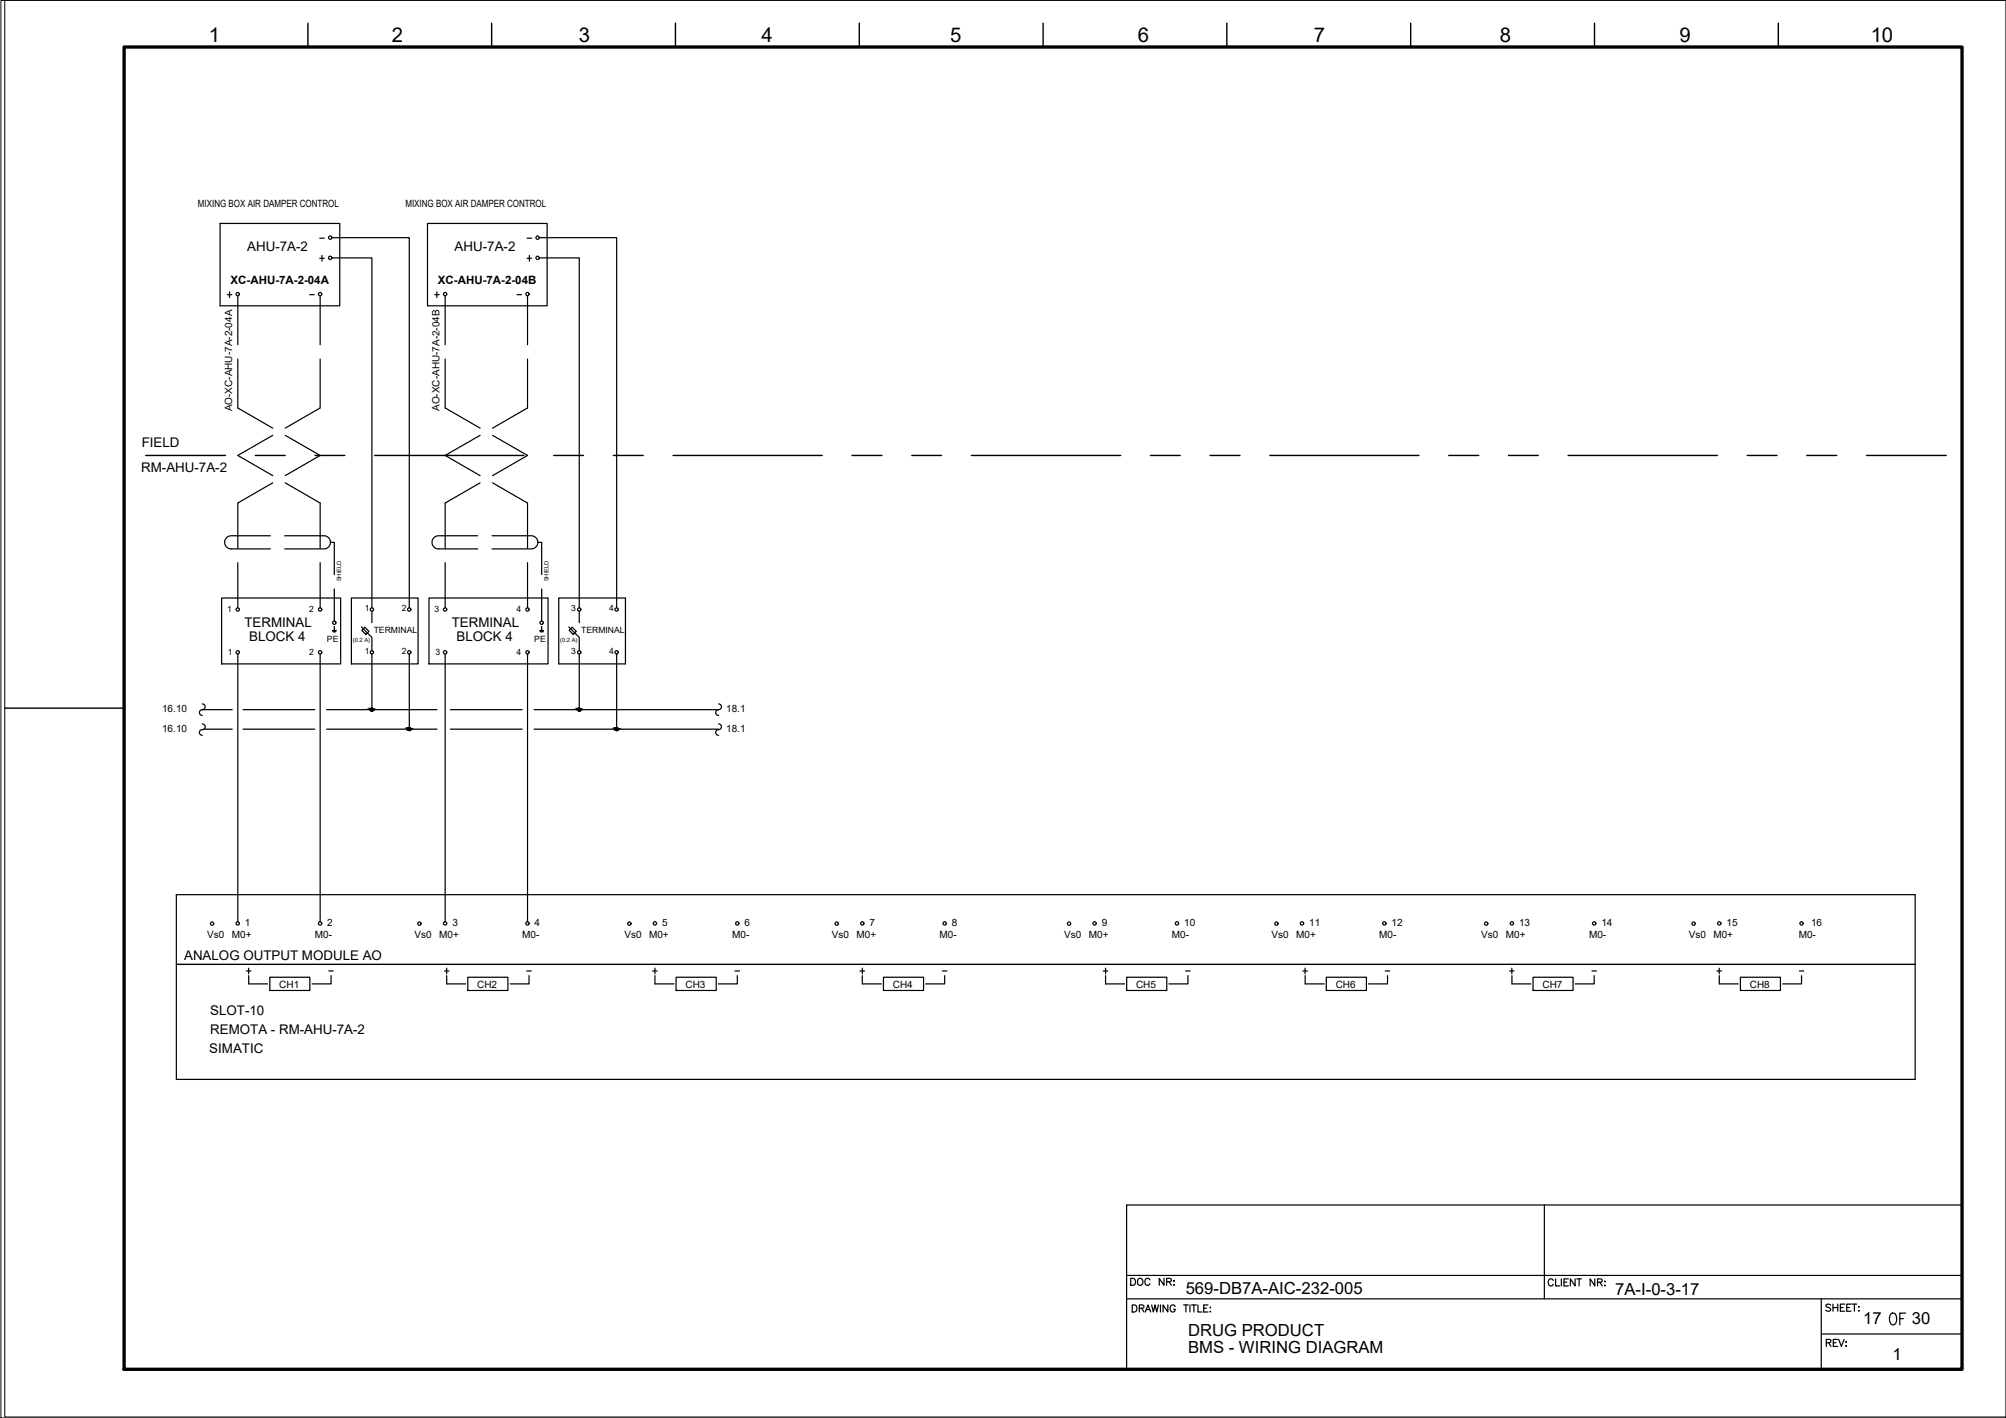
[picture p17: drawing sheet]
<svg xmlns="http://www.w3.org/2000/svg" width="420mm" height="297mm" viewBox="0 0 420 297" stroke-linecap="round" stroke-linejoin="round" font-family="sans-serif">
<defs><g id="words">
<text font-size="5.7" x="394.8" y="278.7">OF</text>
<g font-size="4.4">
<text x="236" y="270.6">DOC NR:</text>
<text x="381.7" y="283.3">REV:</text>
</g>
<g font-size="4.3">
<text x="43.8" y="8.8">1</text>
<text x="82.1" y="8.8">2</text>
<text x="121.3" y="8.8">3</text>
<text x="159.5" y="8.8">4</text>
<text x="199" y="8.8">5</text>
<text x="238.3" y="8.8">6</text>
<text x="275.2" y="8.8">7</text>
<text x="314.1" y="8.8">8</text>
<text x="351.7" y="8.8">9</text>
<text x="391.8" y="8.8">10</text>
</g>
<text font-size="4" x="46.6" y="63.5">+</text>
<g font-size="3.5">
<text x="248.3" y="271">569-DB7A-AIC-232-005</text>
<text x="338.3" y="271.2">7A-I-0-3-17</text>
<text x="248.8" y="279.9">DRUG PRODUCT</text>
<text x="390.2" y="277.4">17</text>
<text x="400.4" y="277.4">30</text>
<text x="248.8" y="283.5">BMS - WIRING DIAGRAM</text>
<text x="396.4" y="284.8">1</text>
</g>
<g font-size="2.8">
<text x="51.8" y="52.6">AHU-7A-2</text>
<text x="95.2" y="52.6">AHU-7A-2</text>
<text x="29.7" y="93.7">FIELD</text>
<text x="29.6" y="98.8">RM-AHU-7A-2</text>
<text x="51.2" y="131.4">TERMINAL</text>
<text x="94.6" y="131.4">TERMINAL</text>
<text x="52.2" y="134.3">BLOCK 4</text>
<text x="95.6" y="134.3">BLOCK 4</text>
<text x="38.6" y="201.1">ANALOG OUTPUT MODULE AO</text>
<text x="44" y="212.5">SLOT-10</text>
<text x="43.8" y="220.5">SIMATIC</text>
<text x="44" y="216.7">REMOTA - RM-AHU-7A-2</text>
</g>
<g font-size="2.6">
<text x="66" y="51.2">-</text>
<text x="109.4" y="51.2">-</text>
<text x="63.9" y="62.8">-</text>
<text x="107.2" y="62.8">-</text>
<text x="68.1" y="204.6">-</text>
<text x="109.4" y="204.6">-</text>
<text x="153.1" y="204.6">-</text>
<text x="196.5" y="204.6">-</text>
<text x="247.3" y="204.6">-</text>
<text x="289.3" y="204.6">-</text>
<text x="332.7" y="204.6">-</text>
<text x="376.1" y="204.6">-</text>
</g>
<g font-size="2.4">
<text x="48.3" y="59.5">XC-AHU-7A-2-04A</text>
<text x="91.7" y="59.5">XC-AHU-7A-2-04B</text>
</g>
<g font-size="2.1">
<text x="41.5" y="43.4">MIXING BOX AIR DAMPER CONTROL</text>
<text x="84.9" y="43.4">MIXING BOX AIR DAMPER CONTROL</text>
<text x="48.6" y="86.2" transform="rotate(-90 48.6 86.2)">AO-XC-AHU-7A-2-04A</text>
<text x="92.1" y="86.1" transform="rotate(-90 92.1 86.1)">AO-XC-AHU-7A-2-04B</text>
<text x="34" y="149.2">16.10</text>
<text x="152.1" y="149.2">18.1</text>
<text x="34" y="153.4">16.10</text>
<text x="152.1" y="153.4">18.1</text>
<text x="43.4" y="196.5">Vs0</text>
<text x="48.6" y="196.5">M0+</text>
<text x="51.3" y="193.9">1</text>
<text x="66" y="196.5">M0-</text>
<text x="68.5" y="193.9">2</text>
<text x="86.8" y="196.5">Vs0</text>
<text x="92" y="196.5">M0+</text>
<text x="94.7" y="193.9">3</text>
<text x="109.4" y="196.5">M0-</text>
<text x="112" y="193.9">4</text>
<text x="130.8" y="196.5">Vs0</text>
<text x="136" y="196.5">M0+</text>
<text x="138.7" y="193.9">5</text>
<text x="153.4" y="196.5">M0-</text>
<text x="155.9" y="193.9">6</text>
<text x="174.2" y="196.5">Vs0</text>
<text x="179.4" y="196.5">M0+</text>
<text x="182.1" y="193.9">7</text>
<text x="196.8" y="196.5">M0-</text>
<text x="199.4" y="193.9">8</text>
<text x="222.9" y="196.5">Vs0</text>
<text x="228" y="196.5">M0+</text>
<text x="230.8" y="193.9">9</text>
<text x="245.4" y="196.5">M0-</text>
<text x="248" y="193.9">10</text>
<text x="266.3" y="196.5">Vs0</text>
<text x="271.5" y="196.5">M0+</text>
<text x="274.2" y="193.9">11</text>
<text x="288.9" y="196.5">M0-</text>
<text x="291.5" y="193.9">12</text>
<text x="310.3" y="196.5">Vs0</text>
<text x="315.4" y="196.5">M0+</text>
<text x="318.2" y="193.9">13</text>
<text x="332.8" y="196.5">M0-</text>
<text x="335.4" y="193.9">14</text>
<text x="353.7" y="196.5">Vs0</text>
<text x="358.9" y="196.5">M0+</text>
<text x="361.6" y="193.9">15</text>
<text x="376.7" y="196.5">M0-</text>
<text x="379.3" y="193.9">16</text>
<text x="58.5" y="206.9">CH1</text>
<text x="99.9" y="206.9">CH2</text>
<text x="143.6" y="206.9">CH3</text>
<text x="187" y="206.9">CH4</text>
<text x="238" y="206.9">CH5</text>
<text x="279.8" y="206.9">CH6</text>
<text x="323.1" y="206.9">CH7</text>
<text x="366.5" y="206.9">CH8</text>
</g>
<g font-size="1.8">
<text x="47.6" y="128.2">1</text>
<text x="64.7" y="128.3">2</text>
<text x="76.4" y="128">1</text>
<text x="84.1" y="128">2</text>
<text x="91" y="128.2">3</text>
<text x="108.2" y="128.3">4</text>
<text x="119.7" y="128">3</text>
<text x="127.6" y="128">4</text>
<text x="47.8" y="137.1">1</text>
<text x="64.7" y="137.1">2</text>
<text x="68.5" y="134.4">PE</text>
<text x="76.4" y="137">1</text>
<text x="78.3" y="132.6">TERMINAL</text>
<text x="84.1" y="137">2</text>
<text x="91.2" y="137.1">3</text>
<text x="108.2" y="137.1">4</text>
<text x="111.9" y="134.4">PE</text>
<text x="119.7" y="137">3</text>
<text x="121.7" y="132.6">TERMINAL</text>
<text x="127.6" y="137">4</text>
</g>
<g font-size="1.2">
<text x="71.5" y="121.8" transform="rotate(-90 71.5 121.8)">SHIELD</text>
<text x="114.9" y="121.8" transform="rotate(-90 114.9 121.8)">SHIELD</text>
<text x="73.9" y="134.4">(0.2 A)</text>
<text x="117.3" y="134.4">(0.2 A)</text>
</g>
</g></defs>
<!-- layer: G-TTLB-TTLB -->
<path d="M26 9.8h385v277h-385z" fill="none" stroke="#000" stroke-width=".7"/>
<!-- layer: G-TTLB-OTLN -->
<path d="M1 .1v296.7h419.1" fill="none" stroke="#000" stroke-width=".21"/>
<!-- layer: G-TTLB-INDX -->
<path d="M64.5 4.9v4.9M103 4.9v4.9M141.5 4.9v4.9M180 4.9v4.9M218.5 4.9v4.9M257 4.9v4.9M295.5 4.9v4.9M334 4.9v4.9M372.5 4.9v4.9M1 148.3h25" fill="none" stroke="#000" stroke-width=".3"/>
<!-- layer: LGSP IA4$0$LG_PLOT -->
<path d="M323.5 252.4v19.7M236 267.2h175M236 272.1h175M381.5 279.4h29.5M381.5 272.1v14.7M236 286.8h175" fill="none" stroke="#000" stroke-width=".25"/>
<!-- layer: LG_PLOT -->
<g fill="none" stroke="#000" stroke-width=".25">
<path d="M411 252.4h-175v34.4M237.2 273.4h.4a.79 .79 0 0 1 .5 .7 .79 .79 0 0 1-.5 .7h-.4zM238.6 274.1l.9-.1 .1-.2-.1-.3-.9-.1v1.4M239.1 274.1l.5 .7M239.9 274.8l.6-1.4 .5 1.4M240.1 274.3h.7M241.2 273.4l.4 1.4 .3-1.4 .4 1.4 .3-1.4M243.1 273.4v1.4M244.6 273.4v1.4l-1-1.4v1.4M246.1 273.7a.55 .55 0 0 0-.6-.4 .55 .55 0 0 0-.4 .6v.4a.53 .53 0 0 0 .5 .5 .53 .53 0 0 0 .5-.5h-.3M247.9 273.4h1M248.4 273.4v1.4"/>
<path d="M249.2 273.4v1.4M249.6 273.4h1M250.1 273.4v1.4M250.9 273.4v1.4h.9M252.1 274.1h.6M253 273.4h-.9v1.4h.9M253.4 273.9h.2zM253.4 274.8h.2zM325.3 268.2a.55 .55 0 0 0-.6-.3 .55 .55 0 0 0-.4 .5v.4a.54 .54 0 0 0 .4 .6 .54 .54 0 0 0 .6-.4M325.8 267.9v1.5h.9M327 267.9v1.5M327.6 268.6h.5"/>
<path d="M328.5 267.9h-.9v1.5h.9M329.9 267.9v1.5l-1-1.5v1.5M330.2 267.9h1M330.8 267.9v1.5M334 267.9v1.5l-.9-1.5v1.5M334.6 268.6l.8-.1 .1-.5-.9-.1v1.5M335.1 268.6l.5 .8M336.1 268.4h.1zM336.1 269.2v.2zM383.4 273.4a.56 .56 0 0 0-.5-.2 .56 .56 0 0 0-.5 .3l1 .7v.3l-.3 .2-.7-.2M383.9 273.2v1.5M383.9 273.9h1"/>
<path d="M384.9 273.2v1.5M385.5 273.9h.5M386.4 273.2h-.9v1.5h.9M386.8 273.9h.6M387.7 273.2h-.9v1.5h.9M387.9 273.2h1M388.4 273.2v1.5M389.3 273.8h.1zM389.3 274.6h.1z"/>
</g>
<!-- layer: I_LIMIT_LINE -->
<g fill="none" stroke="#000" stroke-width=".3">
<path d="M30.5 95.4h16.7M53.5 95.4h6.2M66 95.4h6.2M78.5 95.4h31.2M116 95.4h6.2M128.5 95.4h6.2M141 95.4h31.2M178.5 95.4h6.2M191 95.4h6.2M203.5 95.4h31.2M241 95.4h6.2M253.4 95.4h6.3"/>
<path d="M266 95.4h31.2M303.4 95.4h6.3M316 95.4h6.2M328.4 95.4h31.3M366 95.4h6.2M378.4 95.4h6.3M390.9 95.4h16.7"/>
</g>
<!-- layer: 0 -->
<g fill="none" stroke="#000" stroke-width=".25">
<path d="M69.5 54h8.4v73.3M69.5 49.8h16.2v77.5M112.9 54h8.4v73.3M112.9 49.8h16.3v77.5M77.9 137v11.7M85.7 137v15.7M121.3 137v11.7M129.2 137v15.7M42.4 148.7h6.2M42.7 152.7h5.9M50.9 148.7h15M50.9 152.7h15"/>
<path d="M68.4 148.7h23.1M68.4 152.7h23.1M94.3 148.7h15.1M94.3 152.7h15.1M111.8 148.7h38.7M111.8 152.7h38.7M401.1 187.4v38.7"/>
<circle cx="77.9" cy="148.6" r=".31"/>
<circle cx="85.7" cy="152.7" r=".31"/>
<circle cx="121.3" cy="148.6" r=".31"/>
<circle cx="129.1" cy="152.7" r=".31"/>
</g>
<!-- layer: I_DATA -->
<g fill="none" stroke="#000" stroke-width=".25">
<path d="M46.1 46.8h25.1v17.3h-25.1zM67 54.1h.9M67.4 53.5v1.2M89.5 46.8h25.1v17.3h-25.1zM110.4 54.1h1M110.9 53.5v1.2M91 61.7h1M91.5 61.1v1.2M46.4 125.3h25v13.8h-25zM69.6 132.1h.8M69.7 132.2h.7M69.8 132.4h.5"/>
<path d="M70 131.2v.9M73.6 125.3h14v13.8h-14zM89.9 125.3h24.9v13.8h-24.9zM113.1 132.1h.8M113.1 132.2h.7M113.2 132.4h.5M113.5 131.2v.9M117 125.3h14v13.8h-14zM401.1 187.4h-364.2v38.7h364.2M36.9 202h364.2M51.6 203.4h1M52.1 202.8v1.2"/>
<path d="M52.1 204.4v1.7h3.9M56.5 204.7h8.4v2.8h-8.4zM69.3 204.4v1.7h-3.9M93.1 203.4h.9M93.6 204.4v1.7h3.9M93.6 202.8v1.2M98 204.7h8.4v2.8h-8.4zM110.8 204.4v1.7h-4M136.7 203.4h.9M137.2 204.4v1.7h4M137.2 202.8v1.2M141.6 204.7h8.4v2.8h-8.4z"/>
<path d="M154.4 204.4v1.7h-3.9M180.1 203.4h1M180.6 204.4v1.7h4M180.6 202.8v1.2M185 204.7h8.4v2.8h-8.4zM197.9 204.4v1.7h-4M231.1 203.4h.9M231.6 202.8v1.2M231.6 204.4v1.7h3.9M236 204.7h8.4v2.8h-8.4zM248.8 204.4v1.7h-4M272.9 203.4h.9"/>
<path d="M273.3 202.8v1.2M273.4 204.4v1.7h3.9M277.8 204.7h8.4v2.8h-8.4zM290.6 204.4v1.7h-4M316.2 203.4h.9M316.7 202.8v1.2M316.7 204.4v1.7h3.9M321.1 204.7h8.4v2.8h-8.4zM333.9 204.4v1.7h-4M359.6 203.4h1M360.1 202.8v1.2M360.1 204.4v1.7h4"/>
<path d="M364.5 204.7h8.4v2.8h-8.4zM377.3 204.4v1.7h-3.9"/>
<circle cx="69.2" cy="54" r=".35"/>
<circle cx="112.6" cy="54" r=".35"/>
<circle cx="93.2" cy="61.6" r=".35"/>
<circle cx="49.8" cy="136.6" r=".35"/>
<circle cx="49.8" cy="127.7" r=".35"/>
<circle cx="67" cy="127.7" r=".35"/>
<circle cx="67" cy="136.6" r=".35"/>
<circle cx="70" cy="130.4" r=".35"/>
<circle cx="77.9" cy="127.7" r=".35"/>
<circle cx="77.9" cy="136.6" r=".35"/>
<circle cx="85.7" cy="136.6" r=".35"/>
<circle cx="85.7" cy="127.7" r=".35"/>
<circle cx="93.2" cy="136.6" r=".35"/>
<circle cx="93.2" cy="127.7" r=".35"/>
<circle cx="110.5" cy="127.7" r=".35"/>
<circle cx="110.5" cy="136.6" r=".35"/>
<circle cx="113.4" cy="130.4" r=".35"/>
<circle cx="121.3" cy="136.6" r=".35"/>
<circle cx="121.3" cy="127.7" r=".35"/>
<circle cx="129.1" cy="127.7" r=".35"/>
<circle cx="129.1" cy="136.6" r=".35"/>
<circle cx="44.4" cy="193.5" r=".35"/>
<circle cx="49.8" cy="193.4" r=".35"/>
<circle cx="67" cy="193.4" r=".35"/>
<circle cx="87.9" cy="193.5" r=".35"/>
<circle cx="93.2" cy="193.4" r=".35"/>
<circle cx="110.5" cy="193.4" r=".35"/>
<circle cx="131.8" cy="193.5" r=".35"/>
<circle cx="137.2" cy="193.4" r=".35"/>
<circle cx="154.4" cy="193.4" r=".35"/>
<circle cx="175.2" cy="193.5" r=".35"/>
<circle cx="180.6" cy="193.4" r=".35"/>
<circle cx="197.9" cy="193.4" r=".35"/>
<circle cx="223.9" cy="193.5" r=".35"/>
<circle cx="229.3" cy="193.4" r=".35"/>
<circle cx="246.5" cy="193.4" r=".35"/>
<circle cx="267.3" cy="193.5" r=".35"/>
<circle cx="272.7" cy="193.4" r=".35"/>
<circle cx="290" cy="193.4" r=".35"/>
<circle cx="311.3" cy="193.5" r=".35"/>
<circle cx="316.7" cy="193.4" r=".35"/>
<circle cx="333.9" cy="193.4" r=".35"/>
<circle cx="354.7" cy="193.5" r=".35"/>
<circle cx="360.1" cy="193.4" r=".35"/>
<circle cx="377.3" cy="193.4" r=".35"/>
</g>
<!-- layer: I_TABS -->
<g fill="none" stroke="#000" stroke-width=".25">
<path d="M49.8 62v10.2M49.8 75.2v10.3l7.3 4.2M67.1 62v10.2M67.1 75.2v10.3l-7.4 4.2M93.2 62v10.2M93.2 75.2v10.3l7.4 4.2M110.5 62v10.2M110.5 75.2v10.3l-7.3 4.2M57.1 91.2l-7.3 4.2 7.3 4.2M59.7 91.2l7.4 4.2-7.4 4.2M100.6 91.2l-7.4 4.2 7.4 4.2M103.2 91.2l7.3 4.2-7.3 4.2"/>
<path d="M49.8 117.9v9.4M56.6 112.2h-8.2a1.38 1.38 0 0 0-1.4 1.4 1.38 1.38 0 0 0 1.4 1.4h8.2M57.1 101.1l-7.3 4.3v9.5M59.6 112.2h8.2a1.38 1.38 0 0 1 1.4 1.4 1.38 1.38 0 0 1-1.4 1.4h-8.2M59.7 101.1l7.4 4.3v9.5M67.1 117.9v9.4M69.2 113.6h.8v6.8M93.2 117.9v9.4M100.1 112.2h-8.2a1.38 1.38 0 0 0-1.4 1.4 1.38 1.38 0 0 0 1.4 1.4h8.2M100.6 101.1l-7.4 4.3v9.5M103.1 112.2h8.2a1.38 1.38 0 0 1 1.4 1.4 1.38 1.38 0 0 1-1.4 1.4h-8.2M103.2 101.1l7.3 4.3v9.5"/>
<path d="M110.5 117.9v9.4M112.6 113.6h.9v6.8M49.8 137v56.1M67.1 137v56.1M70 123.4v6.7M93.2 137v56.1M110.5 137v56.1M113.5 123.4v6.7M42.4 147.5a.64 .64 0 0 1 .6 .7 .64 .64 0 0 1-.9 .5 .6 .6 0 0 0-.3 .7 .6 .6 0 0 0 .6 .5M42.4 151.6a.63 .63 0 0 1 .6 .8 .63 .63 0 0 1-.9 .5 .6 .6 0 0 0-.3 .7 .6 .6 0 0 0 .6 .4M150.5 147.5a.64 .64 0 0 1 .6 .7 .64 .64 0 0 1-.8 .5 .6 .6 0 0 0-.4 .7 .6 .6 0 0 0 .6 .5M150.5 151.6a.63 .63 0 0 1 .6 .8 .63 .63 0 0 1-.8 .5 .6 .6 0 0 0-.4 .7 .6 .6 0 0 0 .6 .4"/>
</g>
<!-- layer: EI-CTRL -->
<path d="M75.7 131.3l2.2 2.2v2.8M76.4 131.4l.9 .9-.7 .6-.8-.9zM77.9 128v2.4M119.1 131.3l2.2 2.2v2.8M119.8 131.4l.9 .9-.6 .6-.9-.9zM121.3 128v2.4" fill="none" stroke="#000" stroke-width=".25"/>
<!-- layer: 0 -->
<g fill="#000" stroke="#000" stroke-width=".21">
<path d="M77.8 148.4h.1zM85.6 152.5h.1zM121.2 148.4h.1zM129.1 152.5h.1z"/>
<path d="M77.8 148.4h.1zM77.7 148.4h.2z"/>
<path d="M77.7 148.4h.2zM77.7 148.4h.2z"/>
<path d="M77.7 148.4l.2 .1zM77.7 148.4l.2 .1z"/>
<path d="M77.7 148.5l.2 .1zM77.6 148.6h.3z"/>
<path d="M77.6 148.6h.3zM77.6 148.6h.3z"/>
<path d="M77.6 148.6l.3 .1zM77.6 148.6l.3 .1z"/>
<path d="M77.8 149h.2zM77.8 149h.1z"/>
<path d="M77.9 148.4h.1zM77.9 148.4h.1z"/>
<path d="M77.9 148.4h.2zM77.9 148.4h.2z"/>
<path d="M77.8 148.9h.2zM77.8 148.9l.2 .1z"/>
<path d="M77.9 148.4h.2zM77.9 148.4h.2z"/>
<path d="M77.7 148.9h.4zM77.7 148.9h.3z"/>
<path d="M77.9 148.4l.2 .1zM77.9 148.4l.2 .1z"/>
<path d="M77.7 148.9h.4zM77.7 148.9h.4z"/>
<path d="M77.9 148.5l.3 .1zM77.9 148.5l.3 .1z"/>
<path d="M77.6 148.8h.5zM77.6 148.8l.5 .1z"/>
<path d="M77.9 148.6h.3zM77.9 148.6h.3z"/>
<path d="M77.6 148.8h.6zM77.6 148.8h.5z"/>
<path d="M77.9 148.6l.3 .1zM77.9 148.6l.3 .1z"/>
<path d="M77.6 148.7h.6zM77.6 148.7h.6z"/>
<path d="M77.6 148.7h.6zM77.6 148.7l.6 .1z"/>
<path d="M85.6 152.5h.1zM85.6 152.5h.1z"/>
<path d="M85.6 152.5h.1zM85.5 152.5h.2z"/>
<path d="M85.5 152.5l.2 .1zM85.5 152.5l.2 .1z"/>
<path d="M85.5 152.6h.2zM85.5 152.6h.2z"/>
<path d="M85.4 152.6l.3 .1zM85.4 152.6l.3 .1z"/>
<path d="M85.4 152.7h.3zM85.4 152.7h.3z"/>
<path d="M85.6 153h.2zM85.6 153h.1z"/>
<path d="M85.7 152.5h.1zM85.7 152.5h.1z"/>
<path d="M85.7 152.5h.2zM85.7 152.5h.2z"/>
<path d="M85.6 153h.3zM85.6 153h.2z"/>
<path d="M85.7 152.5h.2zM85.7 152.5h.2z"/>
<path d="M85.5 153h.4zM85.5 153h.4z"/>
<path d="M85.7 152.5l.3 .1zM85.7 152.5l.3 .1z"/>
<path d="M85.5 153h.4zM85.5 153h.4z"/>
<path d="M85.7 152.6h.3zM85.7 152.6h.3z"/>
<path d="M85.5 152.9h.5zM85.5 152.9l.4 .1z"/>
<path d="M85.7 152.6l.3 .1zM85.7 152.6l.3 .1z"/>
<path d="M85.4 152.9h.6zM85.4 152.9h.6z"/>
<path d="M85.7 152.7h.3zM85.7 152.7h.3z"/>
<path d="M85.4 152.7l.6 .1zM85.4 152.7l.6 .1z"/>
<path d="M85.4 152.8h.6zM85.4 152.8l.6 .1z"/>
<path d="M121.2 148.4h.1zM121.2 148.4h.1z"/>
<path d="M121.2 148.4h.1zM121.1 148.4h.2z"/>
<path d="M121.1 148.4l.2 .1zM121.1 148.4l.2 .1z"/>
<path d="M121.1 148.5l.2 .1zM121.1 148.5l.2 .1z"/>
<path d="M121.1 148.6h.2zM121.1 148.6h.2z"/>
<path d="M121 148.6l.3 .1zM121 148.6l.3 .1z"/>
<path d="M121.2 149h.2zM121.2 149h.2z"/>
<path d="M121.3 148.4h.2zM121.3 148.4h.2z"/>
<path d="M121.3 148.4h.2zM121.3 148.4h.2z"/>
<path d="M121.2 148.9h.3zM121.2 148.9l.2 .1z"/>
<path d="M121.3 148.4h.2zM121.3 148.4h.2z"/>
<path d="M121.2 148.9h.3zM121.2 148.9h.3z"/>
<path d="M121.3 148.4l.3 .1zM121.3 148.4l.3 .1z"/>
<path d="M121.1 148.9h.5zM121.1 148.9h.4z"/>
<path d="M121.3 148.5l.3 .1zM121.3 148.5l.3 .1z"/>
<path d="M121.1 148.8h.5zM121.1 148.8l.5 .1z"/>
<path d="M121.3 148.6h.3zM121.3 148.6h.3z"/>
<path d="M121.1 148.8h.5zM121.1 148.8h.5z"/>
<path d="M121.3 148.6l.3 .1zM121.3 148.6l.3 .1z"/>
<path d="M121 148.7h.6zM121 148.7h.6z"/>
<path d="M121 148.7h.6zM121 148.7l.6 .1z"/>
<path d="M129.1 152.5h.1zM129 152.5h.2z"/>
<path d="M129 152.5h.2zM128.9 152.5h.3z"/>
<path d="M128.9 152.5l.3 .1zM128.9 152.5l.3 .1z"/>
<path d="M128.9 152.6h.3zM128.9 152.6h.3z"/>
<path d="M128.9 152.6l.3 .1zM128.9 152.6l.3 .1z"/>
<path d="M128.9 152.7h.3zM128.9 152.7h.3z"/>
<path d="M129.1 153h.1zM129.1 153h.1z"/>
<path d="M129.2 152.5h.1zM129.2 152.5h.1z"/>
<path d="M129.2 152.5h.1zM129.2 152.5h.1z"/>
<path d="M129 153h.3zM129 153h.2z"/>
<path d="M129.2 152.5h.2zM129.2 152.5h.2z"/>
<path d="M129 153h.3zM129 153h.3z"/>
<path d="M129.2 152.5l.2 .1zM129.2 152.5l.2 .1z"/>
<path d="M128.9 153h.5zM128.9 153h.4z"/>
<path d="M129.2 152.6h.2zM129.2 152.6h.2z"/>
<path d="M128.9 152.9h.5zM128.9 152.9l.5 .1z"/>
<path d="M129.2 152.6l.3 .1zM129.2 152.6l.3 .1z"/>
<path d="M128.9 152.9h.5zM128.9 152.9h.5z"/>
<path d="M129.2 152.7h.3zM129.2 152.7h.3z"/>
<path d="M128.9 152.7l.6 .1zM128.9 152.7l.6 .1z"/>
<path d="M128.9 152.8h.6zM128.9 152.8l.5 .1z"/>
</g>
<path d="M.2 .1h419.9v296.9h-419.9z" fill="none" stroke="#000" stroke-width=".21"/>
<use href="#words"/>
</svg>
